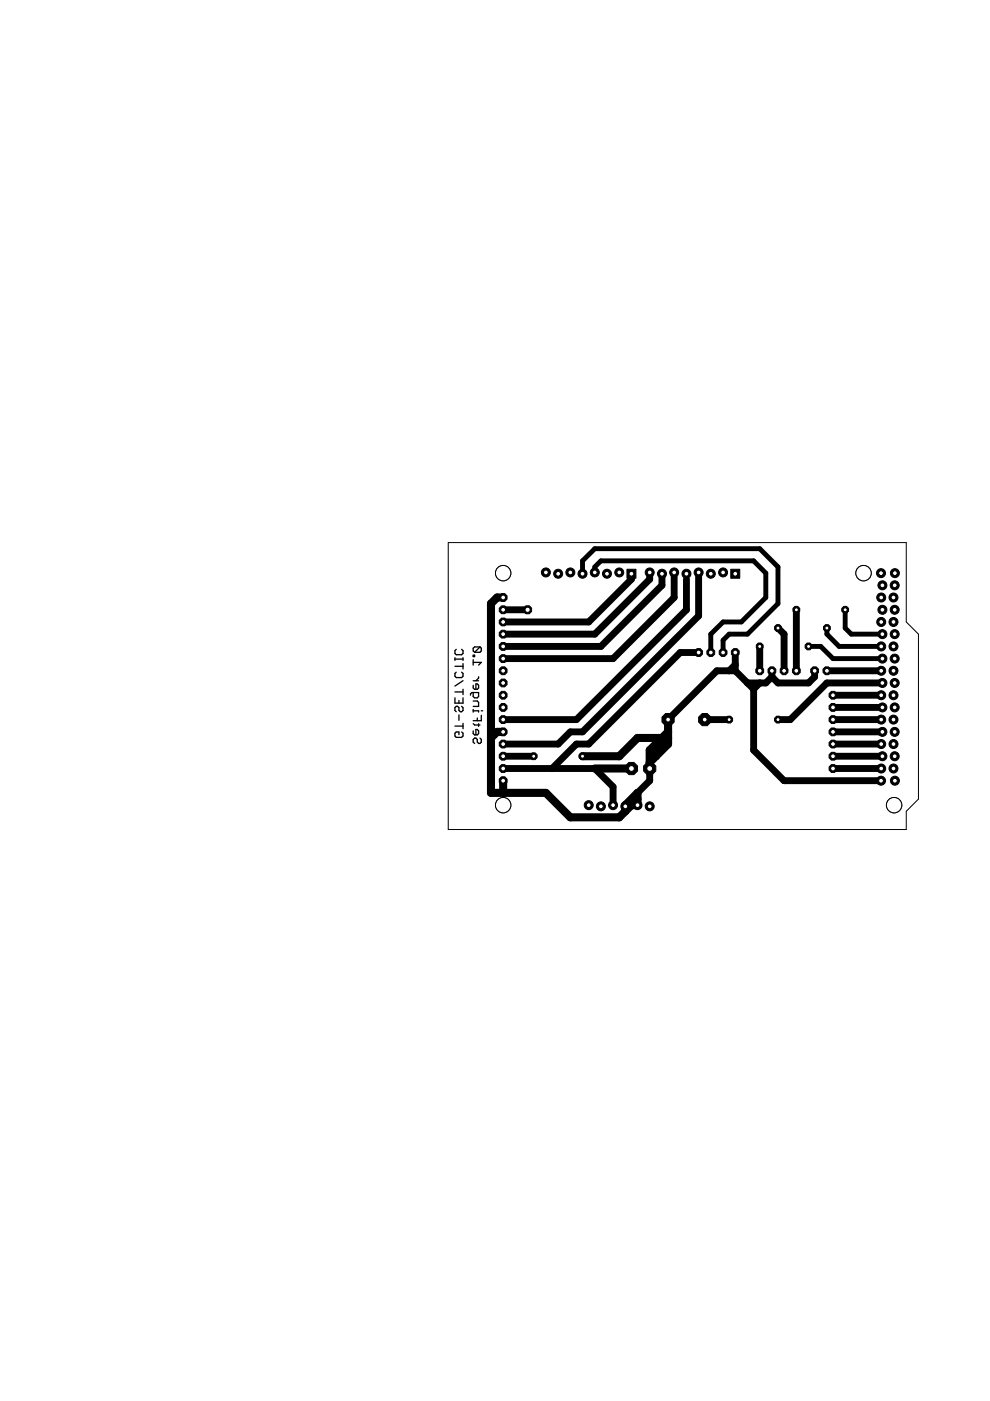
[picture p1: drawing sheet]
<svg xmlns="http://www.w3.org/2000/svg" width="210mm" height="297mm" viewBox="0 0 210 297" stroke-linecap="round" stroke-linejoin="round" font-family="sans-serif">
<g fill="none" stroke="#000" stroke-width=".28">
<path d="M96.5 139.4v.6M96.5 139.7h1.7M96.7 137.7l-.2 .3v.5l.2 .3h1.2l.3-.3v-.5l-.3-.3M98.2 139.4v.6M100.3 138.9h.3v.3h-.3zM100.3 139.9v1.1M101.8 137.2l.2 .2v.6l-.2 .3h-1.2M101.8 137.2h-1.2l-.3 .2v.6l.3 .3M101.8 137.2l-1.2 1.1M96.5 148v1.1h1.7v-1.1M96.5 153.9h1.7M96.5 146.7h1.7"/>
<path d="M96.5 141.3h1.7M96.7 142.5l-.2 .3v.6l.2 .3h1.2l.3-.3v-.6l-.3-.3M97.3 148.5v.6M97.3 151.6v1.1M97.9 155.2l.3 .3v.5l-.3 .3h-1.2l-.2-.3v-.5l.2-.3h.6v.6M97.9 149.8l.3 .3v.5l-.3 .3h-.3l-.3-.3v-.5l-.3-.3h-.3l-.2 .3v.5l.2 .3M98.2 140.7v1.1M98.2 146.1v1.2M98.2 153.4v1.1M98.2 144.3l-1.7 1.2M100.3 145.3v.6l.3 .3h.6l.3-.3v-.6l-.3-.3h-.3v1.2M100.3 146.8v.9l.3 .3h.6l.3-.3v-.9h-1.4l-.3 .3v.3"/>
<path d="M100.3 150.4v.6M100.3 155v.5l.3 .3h.6l.3-.3v-.5l-.3-.3h-.3v1.1M100.3 148.6h.9l.3 .3v.9h-1.2M100.3 150.7h1.2v.3M100.3 153.4l.3 .3h1.2M100.3 144.3h1.2M100.3 140.4h1.7l-.5 .6M101.2 152.2v.6M101.5 143.5v.3l-.6 .5M101.5 153.4v.6M101.8 156.5l.2 .3v.5l-.2 .3h-.3l-.3-.3v-.5l-.3-.3h-.3l-.3 .3v.5l.3 .3M102 151.7v1.1h-1.7"/>
<path d="M102 150.7h.3"/>
</g>
<g fill="none" stroke="#000" stroke-width="1.5">
<path d="M106.7 129.3h5.2M133.9 121.5v1.3l-9.1 9.1h-18.1M137.8 121.5v1.3l-11.7 11.7h-19.4M140.4 121.5v2.6l-13 13h-20.7M142.9 121.5v5.2l-12.9 12.9h-23.3M145.5 122.8v6.5l-23.3 23.3h-15.5M148.1 121.5v9.1l-24.6 24.6h-2.6l-2.6 2.6h-11.6M148.1 138.3h-3.9l-19.4 19.5h-2.6l-5.1 5.1M155.9 138.3v3.9M161.1 137.1v5.1M165 133.2l1.2 1.3v7.7M168.8 129.3v12.9"/>
<path d="M149.4 152.6h5.2M155.9 142.2h-3.9l-10.4 10.4M155.9 140.9l-1.3 1.3M155.9 142.2l3.9 3.9M159.8 146.1v12.9l6.4 6.5h20.8M161.1 144.8l-1.3 1.3M163.7 143.5l-1.3 1.3h-3.9M163.7 142.2v1.3M172.7 142.2v1.3l-1.3 1.3h-6.4l-1.3-1.3M175.3 142.2h11.7M176.6 157.8h10.4M176.6 155.2h10.4"/>
<path d="M176.6 152.6h10.4M176.6 150h10.4M176.6 147.4h10.4M187 144.8h-11.7l-7.7 7.8h-2.6M106.7 162.9h19.4l3.9 3.9v3.9M106.7 160.3h6.5M137.8 162.9v2.6l-2.6 2.6v2.6M176.6 162.9h10.4M176.6 160.3h10.4"/>
</g>
<path d="M123.5 121.5v-2.6l2.6-2.6h35l3.9 3.9v7.8l-6.5 6.5h-3.9l-1.3 1.2v2.6M126.1 121.5v-1.3l1.3-1.3h32.4l2.6 2.6v5.2l-5.2 5.2h-3.9l-2.6 2.6v3.8M171.4 137.1h2.6l2.6 2.5h10.4M175.3 133.2v1.3l2.6 2.6h9.1M179.2 129.3v3.9l1.3 1.3h6.5M159.8 144.8v1.3" fill="none" stroke="#000" stroke-width="1"/>
<path d="M106.7 126.7h-1.3l-1.3 1.3v40.1h11.6l5.2 5.2h10.4l3.9-3.9M106.7 155.2h-1.3l-1.3 1.3M141.6 155.2l-3.8 3.8v3.9M141.6 152.6v5.2l-3.8 3.8M106.7 165.5v2.6M123.5 160.3h7.8l3.9-3.8h6.4l-2.5 2.5v1.3M126.1 162.9h7.8M132.6 170.7v1.3M135.2 168.1v2.6h-2.6z" fill="none" stroke="#000" stroke-width="1.7"/>
<path d="M158.5 144.8h2.6" fill="none" stroke="#000" stroke-width=".85"/>
<path d="M137.8 164.2v1.3" fill="none" stroke="#000" stroke-width=".63"/>
<path d="M132.9 120.7h1.9v1.9h-1.9z" fill="#000" stroke="#000" stroke-width=".21"/>
<circle cx="133.9" cy="121.6" r=".51" fill="#fff" stroke="#000" stroke-width=".21"/>
<circle cx="131.3" cy="121.4" r=".95" fill="#000" stroke="#000" stroke-width=".21"/>
<circle cx="131.3" cy="121.4" r=".51" fill="#fff" stroke="#000" stroke-width=".21"/>
<circle cx="128.7" cy="121.6" r=".95" fill="#000" stroke="#000" stroke-width=".21"/>
<circle cx="128.7" cy="121.6" r=".51" fill="#fff" stroke="#000" stroke-width=".21"/>
<circle cx="126.1" cy="121.4" r=".95" fill="#000" stroke="#000" stroke-width=".21"/>
<circle cx="126.1" cy="121.4" r=".51" fill="#fff" stroke="#000" stroke-width=".21"/>
<circle cx="123.5" cy="121.6" r=".95" fill="#000" stroke="#000" stroke-width=".21"/>
<circle cx="123.5" cy="121.6" r=".51" fill="#fff" stroke="#000" stroke-width=".21"/>
<circle cx="120.9" cy="121.4" r=".95" fill="#000" stroke="#000" stroke-width=".21"/>
<circle cx="120.9" cy="121.4" r=".51" fill="#fff" stroke="#000" stroke-width=".21"/>
<circle cx="118.3" cy="121.6" r=".95" fill="#000" stroke="#000" stroke-width=".21"/>
<circle cx="118.3" cy="121.6" r=".51" fill="#fff" stroke="#000" stroke-width=".21"/>
<circle cx="115.7" cy="121.4" r=".95" fill="#000" stroke="#000" stroke-width=".21"/>
<circle cx="115.7" cy="121.4" r=".51" fill="#fff" stroke="#000" stroke-width=".21"/>
<path d="M154.9 120.7h1.9v1.9h-1.9z" fill="#000" stroke="#000" stroke-width=".21"/>
<circle cx="155.9" cy="121.6" r=".51" fill="#fff" stroke="#000" stroke-width=".21"/>
<circle cx="153.3" cy="121.4" r=".95" fill="#000" stroke="#000" stroke-width=".21"/>
<circle cx="153.3" cy="121.4" r=".51" fill="#fff" stroke="#000" stroke-width=".21"/>
<circle cx="150.7" cy="121.6" r=".95" fill="#000" stroke="#000" stroke-width=".21"/>
<circle cx="150.7" cy="121.6" r=".51" fill="#fff" stroke="#000" stroke-width=".21"/>
<circle cx="148.1" cy="121.4" r=".95" fill="#000" stroke="#000" stroke-width=".21"/>
<circle cx="148.1" cy="121.4" r=".51" fill="#fff" stroke="#000" stroke-width=".21"/>
<circle cx="145.5" cy="121.6" r=".95" fill="#000" stroke="#000" stroke-width=".21"/>
<circle cx="145.5" cy="121.6" r=".51" fill="#fff" stroke="#000" stroke-width=".21"/>
<circle cx="142.9" cy="121.4" r=".95" fill="#000" stroke="#000" stroke-width=".21"/>
<circle cx="142.9" cy="121.4" r=".51" fill="#fff" stroke="#000" stroke-width=".21"/>
<circle cx="140.4" cy="121.6" r=".95" fill="#000" stroke="#000" stroke-width=".21"/>
<circle cx="140.4" cy="121.6" r=".51" fill="#fff" stroke="#000" stroke-width=".21"/>
<circle cx="137.8" cy="121.4" r=".95" fill="#000" stroke="#000" stroke-width=".21"/>
<circle cx="137.8" cy="121.4" r=".51" fill="#fff" stroke="#000" stroke-width=".21"/>
<circle cx="189.4" cy="162.9" r=".95" fill="#000" stroke="#000" stroke-width=".21"/>
<circle cx="189.4" cy="162.9" r=".51" fill="#fff" stroke="#000" stroke-width=".21"/>
<circle cx="189.7" cy="160.3" r=".95" fill="#000" stroke="#000" stroke-width=".21"/>
<circle cx="189.7" cy="160.3" r=".51" fill="#fff" stroke="#000" stroke-width=".21"/>
<circle cx="189.4" cy="157.8" r=".95" fill="#000" stroke="#000" stroke-width=".21"/>
<circle cx="189.4" cy="157.8" r=".51" fill="#fff" stroke="#000" stroke-width=".21"/>
<circle cx="189.7" cy="155.2" r=".95" fill="#000" stroke="#000" stroke-width=".21"/>
<circle cx="189.7" cy="155.2" r=".51" fill="#fff" stroke="#000" stroke-width=".21"/>
<circle cx="189.4" cy="152.6" r=".95" fill="#000" stroke="#000" stroke-width=".21"/>
<circle cx="189.4" cy="152.6" r=".51" fill="#fff" stroke="#000" stroke-width=".21"/>
<circle cx="189.7" cy="150" r=".95" fill="#000" stroke="#000" stroke-width=".21"/>
<circle cx="189.7" cy="150" r=".51" fill="#fff" stroke="#000" stroke-width=".21"/>
<circle cx="189.4" cy="147.4" r=".95" fill="#000" stroke="#000" stroke-width=".21"/>
<circle cx="189.4" cy="147.4" r=".51" fill="#fff" stroke="#000" stroke-width=".21"/>
<circle cx="189.7" cy="144.8" r=".95" fill="#000" stroke="#000" stroke-width=".21"/>
<circle cx="189.7" cy="144.8" r=".51" fill="#fff" stroke="#000" stroke-width=".21"/>
<circle cx="189.4" cy="142.2" r=".95" fill="#000" stroke="#000" stroke-width=".21"/>
<circle cx="189.4" cy="142.2" r=".51" fill="#fff" stroke="#000" stroke-width=".21"/>
<circle cx="189.7" cy="139.6" r=".95" fill="#000" stroke="#000" stroke-width=".21"/>
<circle cx="189.7" cy="139.6" r=".51" fill="#fff" stroke="#000" stroke-width=".21"/>
<circle cx="189.4" cy="137.1" r=".95" fill="#000" stroke="#000" stroke-width=".21"/>
<circle cx="189.4" cy="137.1" r=".51" fill="#fff" stroke="#000" stroke-width=".21"/>
<circle cx="189.7" cy="134.5" r=".95" fill="#000" stroke="#000" stroke-width=".21"/>
<circle cx="189.7" cy="134.5" r=".51" fill="#fff" stroke="#000" stroke-width=".21"/>
<circle cx="189.4" cy="131.9" r=".95" fill="#000" stroke="#000" stroke-width=".21"/>
<circle cx="189.4" cy="131.9" r=".51" fill="#fff" stroke="#000" stroke-width=".21"/>
<circle cx="189.7" cy="129.3" r=".95" fill="#000" stroke="#000" stroke-width=".21"/>
<circle cx="189.7" cy="129.3" r=".51" fill="#fff" stroke="#000" stroke-width=".21"/>
<circle cx="189.4" cy="126.7" r=".95" fill="#000" stroke="#000" stroke-width=".21"/>
<circle cx="189.4" cy="126.7" r=".51" fill="#fff" stroke="#000" stroke-width=".21"/>
<circle cx="189.7" cy="124.1" r=".95" fill="#000" stroke="#000" stroke-width=".21"/>
<circle cx="189.7" cy="124.1" r=".51" fill="#fff" stroke="#000" stroke-width=".21"/>
<circle cx="186.8" cy="162.9" r=".95" fill="#000" stroke="#000" stroke-width=".21"/>
<circle cx="186.8" cy="162.9" r=".51" fill="#fff" stroke="#000" stroke-width=".21"/>
<circle cx="187.1" cy="160.3" r=".95" fill="#000" stroke="#000" stroke-width=".21"/>
<circle cx="187.1" cy="160.3" r=".51" fill="#fff" stroke="#000" stroke-width=".21"/>
<circle cx="186.8" cy="157.8" r=".95" fill="#000" stroke="#000" stroke-width=".21"/>
<circle cx="186.8" cy="157.8" r=".51" fill="#fff" stroke="#000" stroke-width=".21"/>
<circle cx="187.1" cy="155.2" r=".95" fill="#000" stroke="#000" stroke-width=".21"/>
<circle cx="187.1" cy="155.2" r=".51" fill="#fff" stroke="#000" stroke-width=".21"/>
<circle cx="186.8" cy="152.6" r=".95" fill="#000" stroke="#000" stroke-width=".21"/>
<circle cx="186.8" cy="152.6" r=".51" fill="#fff" stroke="#000" stroke-width=".21"/>
<circle cx="187.1" cy="150" r=".95" fill="#000" stroke="#000" stroke-width=".21"/>
<circle cx="187.1" cy="150" r=".51" fill="#fff" stroke="#000" stroke-width=".21"/>
<circle cx="186.8" cy="147.4" r=".95" fill="#000" stroke="#000" stroke-width=".21"/>
<circle cx="186.8" cy="147.4" r=".51" fill="#fff" stroke="#000" stroke-width=".21"/>
<circle cx="187.1" cy="144.8" r=".95" fill="#000" stroke="#000" stroke-width=".21"/>
<circle cx="187.1" cy="144.8" r=".51" fill="#fff" stroke="#000" stroke-width=".21"/>
<circle cx="186.8" cy="142.2" r=".95" fill="#000" stroke="#000" stroke-width=".21"/>
<circle cx="186.8" cy="142.2" r=".51" fill="#fff" stroke="#000" stroke-width=".21"/>
<circle cx="187.1" cy="139.6" r=".95" fill="#000" stroke="#000" stroke-width=".21"/>
<circle cx="187.1" cy="139.6" r=".51" fill="#fff" stroke="#000" stroke-width=".21"/>
<circle cx="186.8" cy="137.1" r=".95" fill="#000" stroke="#000" stroke-width=".21"/>
<circle cx="186.8" cy="137.1" r=".51" fill="#fff" stroke="#000" stroke-width=".21"/>
<circle cx="187.1" cy="134.5" r=".95" fill="#000" stroke="#000" stroke-width=".21"/>
<circle cx="187.1" cy="134.5" r=".51" fill="#fff" stroke="#000" stroke-width=".21"/>
<circle cx="186.8" cy="131.9" r=".95" fill="#000" stroke="#000" stroke-width=".21"/>
<circle cx="186.8" cy="131.9" r=".51" fill="#fff" stroke="#000" stroke-width=".21"/>
<circle cx="187.1" cy="129.3" r=".95" fill="#000" stroke="#000" stroke-width=".21"/>
<circle cx="187.1" cy="129.3" r=".51" fill="#fff" stroke="#000" stroke-width=".21"/>
<circle cx="186.8" cy="126.7" r=".95" fill="#000" stroke="#000" stroke-width=".21"/>
<circle cx="186.8" cy="126.7" r=".51" fill="#fff" stroke="#000" stroke-width=".21"/>
<circle cx="187.1" cy="124.1" r=".95" fill="#000" stroke="#000" stroke-width=".21"/>
<circle cx="187.1" cy="124.1" r=".51" fill="#fff" stroke="#000" stroke-width=".21"/>
<circle cx="124.8" cy="170.7" r=".95" fill="#000" stroke="#000" stroke-width=".21"/>
<circle cx="124.8" cy="170.7" r=".51" fill="#fff" stroke="#000" stroke-width=".21"/>
<circle cx="127.4" cy="171" r=".95" fill="#000" stroke="#000" stroke-width=".21"/>
<circle cx="127.4" cy="171" r=".51" fill="#fff" stroke="#000" stroke-width=".21"/>
<circle cx="130" cy="170.7" r=".95" fill="#000" stroke="#000" stroke-width=".21"/>
<circle cx="130" cy="170.7" r=".51" fill="#fff" stroke="#000" stroke-width=".21"/>
<circle cx="132.6" cy="171" r=".95" fill="#000" stroke="#000" stroke-width=".21"/>
<circle cx="132.6" cy="171" r=".51" fill="#fff" stroke="#000" stroke-width=".21"/>
<circle cx="135.2" cy="170.7" r=".95" fill="#000" stroke="#000" stroke-width=".21"/>
<circle cx="135.2" cy="170.7" r=".51" fill="#fff" stroke="#000" stroke-width=".21"/>
<circle cx="137.8" cy="171" r=".95" fill="#000" stroke="#000" stroke-width=".21"/>
<circle cx="137.8" cy="171" r=".51" fill="#fff" stroke="#000" stroke-width=".21"/>
<circle cx="186.8" cy="165.5" r=".95" fill="#000" stroke="#000" stroke-width=".21"/>
<circle cx="186.8" cy="165.5" r=".51" fill="#fff" stroke="#000" stroke-width=".21"/>
<circle cx="189.7" cy="165.5" r=".95" fill="#000" stroke="#000" stroke-width=".21"/>
<circle cx="189.7" cy="165.5" r=".51" fill="#fff" stroke="#000" stroke-width=".21"/>
<circle cx="186.8" cy="121.5" r=".95" fill="#000" stroke="#000" stroke-width=".21"/>
<circle cx="186.8" cy="121.5" r=".51" fill="#fff" stroke="#000" stroke-width=".21"/>
<circle cx="189.7" cy="121.5" r=".95" fill="#000" stroke="#000" stroke-width=".21"/>
<circle cx="189.7" cy="121.5" r=".51" fill="#fff" stroke="#000" stroke-width=".21"/>
<circle cx="141.6" cy="152.6" r="1.4" fill="#000" stroke="#000" stroke-width=".21"/>
<circle cx="141.6" cy="152.6" r=".51" fill="#fff" stroke="#000" stroke-width=".21"/>
<circle cx="149.4" cy="152.6" r="1.4" fill="#000" stroke="#000" stroke-width=".21"/>
<circle cx="149.4" cy="152.6" r=".51" fill="#fff" stroke="#000" stroke-width=".21"/>
<circle cx="175.3" cy="133.2" r=".78" fill="#000" stroke="#000" stroke-width=".21"/>
<circle cx="175.3" cy="133.2" r=".42" fill="#fff" stroke="#000" stroke-width=".21"/>
<circle cx="165" cy="133.2" r=".78" fill="#000" stroke="#000" stroke-width=".21"/>
<circle cx="165" cy="133.2" r=".42" fill="#fff" stroke="#000" stroke-width=".21"/>
<circle cx="165" cy="152.6" r=".78" fill="#000" stroke="#000" stroke-width=".21"/>
<circle cx="165" cy="152.6" r=".42" fill="#fff" stroke="#000" stroke-width=".21"/>
<circle cx="154.6" cy="152.6" r=".78" fill="#000" stroke="#000" stroke-width=".21"/>
<circle cx="154.6" cy="152.6" r=".42" fill="#fff" stroke="#000" stroke-width=".21"/>
<circle cx="171.4" cy="137.1" r=".78" fill="#000" stroke="#000" stroke-width=".21"/>
<circle cx="171.4" cy="137.1" r=".42" fill="#fff" stroke="#000" stroke-width=".21"/>
<circle cx="161.1" cy="137.1" r=".78" fill="#000" stroke="#000" stroke-width=".21"/>
<circle cx="161.1" cy="137.1" r=".42" fill="#fff" stroke="#000" stroke-width=".21"/>
<circle cx="113.2" cy="160.3" r=".78" fill="#000" stroke="#000" stroke-width=".21"/>
<circle cx="113.2" cy="160.3" r=".42" fill="#fff" stroke="#000" stroke-width=".21"/>
<circle cx="123.5" cy="160.3" r=".78" fill="#000" stroke="#000" stroke-width=".21"/>
<circle cx="123.5" cy="160.3" r=".42" fill="#fff" stroke="#000" stroke-width=".21"/>
<circle cx="176.6" cy="162.9" r=".89" fill="#000" stroke="#000" stroke-width=".21"/>
<circle cx="176.6" cy="162.9" r=".51" fill="#fff" stroke="#000" stroke-width=".21"/>
<circle cx="176.6" cy="160.3" r=".89" fill="#000" stroke="#000" stroke-width=".21"/>
<circle cx="176.6" cy="160.3" r=".51" fill="#fff" stroke="#000" stroke-width=".21"/>
<circle cx="176.6" cy="157.8" r=".89" fill="#000" stroke="#000" stroke-width=".21"/>
<circle cx="176.6" cy="157.8" r=".51" fill="#fff" stroke="#000" stroke-width=".21"/>
<circle cx="176.6" cy="155.2" r=".89" fill="#000" stroke="#000" stroke-width=".21"/>
<circle cx="176.6" cy="155.2" r=".51" fill="#fff" stroke="#000" stroke-width=".21"/>
<circle cx="176.6" cy="152.6" r=".89" fill="#000" stroke="#000" stroke-width=".21"/>
<circle cx="176.6" cy="152.6" r=".51" fill="#fff" stroke="#000" stroke-width=".21"/>
<circle cx="176.6" cy="150" r=".89" fill="#000" stroke="#000" stroke-width=".21"/>
<circle cx="176.6" cy="150" r=".51" fill="#fff" stroke="#000" stroke-width=".21"/>
<circle cx="176.6" cy="147.4" r=".89" fill="#000" stroke="#000" stroke-width=".21"/>
<circle cx="176.6" cy="147.4" r=".51" fill="#fff" stroke="#000" stroke-width=".21"/>
<circle cx="175.3" cy="142.2" r=".89" fill="#000" stroke="#000" stroke-width=".21"/>
<circle cx="175.3" cy="142.2" r=".51" fill="#fff" stroke="#000" stroke-width=".21"/>
<circle cx="172.7" cy="142.2" r=".89" fill="#000" stroke="#000" stroke-width=".21"/>
<circle cx="172.7" cy="142.2" r=".51" fill="#fff" stroke="#000" stroke-width=".21"/>
<circle cx="148.1" cy="138.3" r=".89" fill="#000" stroke="#000" stroke-width=".21"/>
<circle cx="148.1" cy="138.3" r=".51" fill="#fff" stroke="#000" stroke-width=".21"/>
<circle cx="150.7" cy="138.3" r=".89" fill="#000" stroke="#000" stroke-width=".21"/>
<circle cx="150.7" cy="138.3" r=".51" fill="#fff" stroke="#000" stroke-width=".21"/>
<circle cx="153.3" cy="138.3" r=".89" fill="#000" stroke="#000" stroke-width=".21"/>
<circle cx="153.3" cy="138.3" r=".51" fill="#fff" stroke="#000" stroke-width=".21"/>
<circle cx="155.9" cy="138.3" r=".89" fill="#000" stroke="#000" stroke-width=".21"/>
<circle cx="155.9" cy="138.3" r=".51" fill="#fff" stroke="#000" stroke-width=".21"/>
<circle cx="106.7" cy="165.5" r=".89" fill="#000" stroke="#000" stroke-width=".21"/>
<circle cx="106.7" cy="165.5" r=".51" fill="#fff" stroke="#000" stroke-width=".21"/>
<circle cx="106.7" cy="162.9" r=".89" fill="#000" stroke="#000" stroke-width=".21"/>
<circle cx="106.7" cy="162.9" r=".51" fill="#fff" stroke="#000" stroke-width=".21"/>
<circle cx="106.7" cy="160.3" r=".89" fill="#000" stroke="#000" stroke-width=".21"/>
<circle cx="106.7" cy="160.3" r=".51" fill="#fff" stroke="#000" stroke-width=".21"/>
<circle cx="106.7" cy="157.8" r=".89" fill="#000" stroke="#000" stroke-width=".21"/>
<circle cx="106.7" cy="157.8" r=".51" fill="#fff" stroke="#000" stroke-width=".21"/>
<circle cx="106.7" cy="155.2" r=".89" fill="#000" stroke="#000" stroke-width=".21"/>
<circle cx="106.7" cy="155.2" r=".51" fill="#fff" stroke="#000" stroke-width=".21"/>
<circle cx="106.7" cy="152.6" r=".89" fill="#000" stroke="#000" stroke-width=".21"/>
<circle cx="106.7" cy="152.6" r=".51" fill="#fff" stroke="#000" stroke-width=".21"/>
<circle cx="106.7" cy="150" r=".89" fill="#000" stroke="#000" stroke-width=".21"/>
<circle cx="106.7" cy="150" r=".51" fill="#fff" stroke="#000" stroke-width=".21"/>
<circle cx="106.7" cy="147.4" r=".89" fill="#000" stroke="#000" stroke-width=".21"/>
<circle cx="106.7" cy="147.4" r=".51" fill="#fff" stroke="#000" stroke-width=".21"/>
<circle cx="106.7" cy="144.8" r=".89" fill="#000" stroke="#000" stroke-width=".21"/>
<circle cx="106.7" cy="144.8" r=".51" fill="#fff" stroke="#000" stroke-width=".21"/>
<circle cx="106.7" cy="142.2" r=".89" fill="#000" stroke="#000" stroke-width=".21"/>
<circle cx="106.7" cy="142.2" r=".51" fill="#fff" stroke="#000" stroke-width=".21"/>
<circle cx="106.7" cy="139.6" r=".89" fill="#000" stroke="#000" stroke-width=".21"/>
<circle cx="106.7" cy="139.6" r=".51" fill="#fff" stroke="#000" stroke-width=".21"/>
<circle cx="106.7" cy="137.1" r=".89" fill="#000" stroke="#000" stroke-width=".21"/>
<circle cx="106.7" cy="137.1" r=".51" fill="#fff" stroke="#000" stroke-width=".21"/>
<circle cx="106.7" cy="134.5" r=".89" fill="#000" stroke="#000" stroke-width=".21"/>
<circle cx="106.7" cy="134.5" r=".51" fill="#fff" stroke="#000" stroke-width=".21"/>
<circle cx="106.7" cy="131.9" r=".89" fill="#000" stroke="#000" stroke-width=".21"/>
<circle cx="106.7" cy="131.9" r=".51" fill="#fff" stroke="#000" stroke-width=".21"/>
<circle cx="106.7" cy="129.3" r=".89" fill="#000" stroke="#000" stroke-width=".21"/>
<circle cx="106.7" cy="129.3" r=".51" fill="#fff" stroke="#000" stroke-width=".21"/>
<circle cx="106.7" cy="126.7" r=".89" fill="#000" stroke="#000" stroke-width=".21"/>
<circle cx="106.7" cy="126.7" r=".51" fill="#fff" stroke="#000" stroke-width=".21"/>
<circle cx="179.2" cy="129.3" r=".78" fill="#000" stroke="#000" stroke-width=".21"/>
<circle cx="179.2" cy="129.3" r=".42" fill="#fff" stroke="#000" stroke-width=".21"/>
<circle cx="168.8" cy="129.3" r=".78" fill="#000" stroke="#000" stroke-width=".21"/>
<circle cx="168.8" cy="129.3" r=".42" fill="#fff" stroke="#000" stroke-width=".21"/>
<circle cx="161.1" cy="142.2" r=".89" fill="#000" stroke="#000" stroke-width=".21"/>
<circle cx="161.1" cy="142.2" r=".51" fill="#fff" stroke="#000" stroke-width=".21"/>
<circle cx="163.7" cy="142.2" r=".89" fill="#000" stroke="#000" stroke-width=".21"/>
<circle cx="163.7" cy="142.2" r=".51" fill="#fff" stroke="#000" stroke-width=".21"/>
<circle cx="166.2" cy="142.2" r=".89" fill="#000" stroke="#000" stroke-width=".21"/>
<circle cx="166.2" cy="142.2" r=".51" fill="#fff" stroke="#000" stroke-width=".21"/>
<circle cx="168.8" cy="142.2" r=".89" fill="#000" stroke="#000" stroke-width=".21"/>
<circle cx="168.8" cy="142.2" r=".51" fill="#fff" stroke="#000" stroke-width=".21"/>
<circle cx="133.9" cy="162.9" r="1.4" fill="#000" stroke="#000" stroke-width=".21"/>
<circle cx="133.9" cy="162.9" r=".61" fill="#fff" stroke="#000" stroke-width=".21"/>
<circle cx="111.9" cy="129.3" r=".92" fill="#000" stroke="#000" stroke-width=".21"/>
<circle cx="111.9" cy="129.3" r=".55" fill="#fff" stroke="#000" stroke-width=".21"/>
<circle cx="137.8" cy="162.9" r="1.4" fill="#000" stroke="#000" stroke-width=".21"/>
<circle cx="137.8" cy="162.9" r=".61" fill="#fff" stroke="#000" stroke-width=".21"/>
<g fill="none" stroke="#000" stroke-width=".21">
<path d="M95 115h97.2v16.9l2.5 2.6v34.9l-2.5 2.6v3.9h-97.2z"/>
<circle cx="106.7" cy="121.5" r="1.63"/>
</g>
<circle cx="106.7" cy="121.5" r="1.63" fill="#fff" stroke="#000" stroke-width=".21"/>
<circle cx="106.7" cy="170.7" r="1.63" fill="none" stroke="#000" stroke-width=".21"/>
<circle cx="106.7" cy="170.7" r="1.63" fill="#fff" stroke="#000" stroke-width=".21"/>
<circle cx="183.1" cy="121.5" r="1.63" fill="none" stroke="#000" stroke-width=".21"/>
<circle cx="183.1" cy="121.5" r="1.63" fill="#fff" stroke="#000" stroke-width=".21"/>
<circle cx="189.6" cy="170.7" r="1.63" fill="none" stroke="#000" stroke-width=".21"/>
<circle cx="189.6" cy="170.7" r="1.63" fill="#fff" stroke="#000" stroke-width=".21"/>
</svg>
